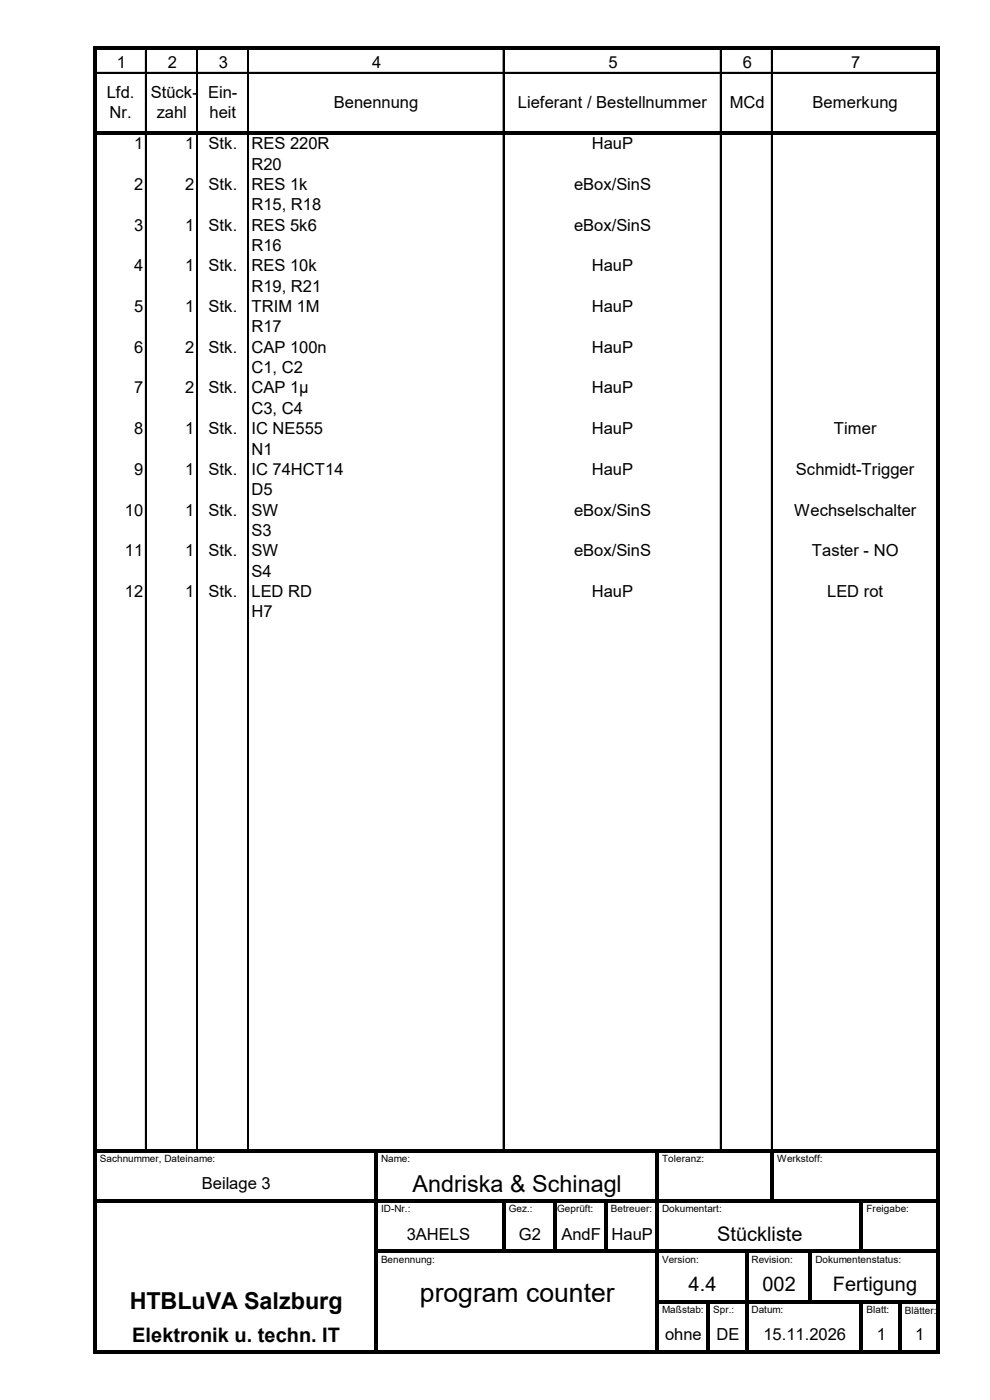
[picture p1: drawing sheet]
<svg xmlns="http://www.w3.org/2000/svg" width="210mm" height="297mm" viewBox="0 0 210 297" stroke-linecap="round" stroke-linejoin="round" font-family="sans-serif">
<defs><g id="words">
<text font-size="5.6" x="89.1" y="276.1">program counter</text>
<g font-size="5">
<text x="87.5" y="252.8">Andriska &amp; Schinagl</text>
<text x="27.5" y="277.8">HTBLuVA Salzburg</text>
</g>
<g font-size="4.2">
<text x="152.1" y="263.2">Stückliste</text>
<text x="146.1" y="273.9">4.4</text>
<text x="161.7" y="273.9">002</text>
<text x="176.7" y="273.9">Fertigung</text>
<text x="28.1" y="284.6">Elektronik u. techn. IT</text>
</g>
<g font-size="3.5">
<text x="24.8" y="14.4">1</text>
<text x="35.6" y="14.4">2</text>
<text x="46.4" y="14.4">3</text>
<text x="79" y="14.4">4</text>
<text x="129.1" y="14.4">5</text>
<text x="157.6" y="14.4">6</text>
<text x="180.6" y="14.4">7</text>
<text x="22.6" y="20.7">Lfd.</text>
<text x="32" y="20.7">Stück-</text>
<text x="44.2" y="20.7">Ein-</text>
<text x="70.8" y="22.9">Benennung</text>
<text x="109.9" y="22.9">Lieferant / Bestellnummer</text>
<text x="154.8" y="22.9">MCd</text>
<text x="172.4" y="22.9">Bemerkung</text>
<text x="23.2" y="25.1">Nr.</text>
<text x="33.3" y="25.1">zahl</text>
<text x="44.5" y="25.1">heit</text>
<text x="28.4" y="31.6">1</text>
<text x="39.3" y="31.6">1</text>
<text x="44.2" y="31.6">Stk.</text>
<text x="53.3" y="31.6">RES 220R</text>
<text x="53.3" y="36">R20</text>
<text x="125.5" y="31.6">HauP</text>
<text x="28.4" y="40.3">2</text>
<text x="39.3" y="40.3">2</text>
<text x="44.2" y="40.3">Stk.</text>
<text x="53.3" y="40.3">RES 1k</text>
<text x="121.8" y="40.3">eBox/SinS</text>
<text x="53.3" y="44.6">R15, R18</text>
<text x="28.4" y="48.9">3</text>
<text x="39.3" y="48.9">1</text>
<text x="44.2" y="48.9">Stk.</text>
<text x="53.3" y="48.9">RES 5k6</text>
<text x="53.3" y="53.3">R16</text>
<text x="121.8" y="48.9">eBox/SinS</text>
<text x="28.4" y="57.5">4</text>
<text x="39.3" y="57.5">1</text>
<text x="44.2" y="57.5">Stk.</text>
<text x="53.3" y="57.5">RES 10k</text>
<text x="125.5" y="57.5">HauP</text>
<text x="53.3" y="61.9">R19, R21</text>
<text x="28.4" y="66.2">5</text>
<text x="39.3" y="66.2">1</text>
<text x="44.2" y="66.2">Stk.</text>
<text x="53.3" y="66.2">TRIM 1M</text>
<text x="53.3" y="70.5">R17</text>
<text x="125.5" y="66.2">HauP</text>
<text x="28.4" y="74.8">6</text>
<text x="39.3" y="74.8">2</text>
<text x="44.2" y="74.8">Stk.</text>
<text x="53.3" y="74.8">CAP 100n</text>
<text x="125.5" y="74.8">HauP</text>
<text x="28.4" y="83.4">7</text>
<text x="39.3" y="83.4">2</text>
<text x="44.2" y="83.4">Stk.</text>
<text x="53.3" y="83.4">CAP 1µ</text>
<text x="53.3" y="79.2">C1, C2</text>
<text x="125.5" y="83.4">HauP</text>
<text x="53.3" y="87.8">C3, C4</text>
<text x="28.4" y="92.1">8</text>
<text x="39.3" y="92.1">1</text>
<text x="44.2" y="92.1">Stk.</text>
<text x="53.3" y="92.1">IC NE555</text>
<text x="125.5" y="92.1">HauP</text>
<text x="176.9" y="92.1">Timer</text>
<text x="28.4" y="100.7">9</text>
<text x="39.3" y="100.7">1</text>
<text x="44.2" y="100.7">Stk.</text>
<text x="53.3" y="96.5">N1</text>
<text x="53.3" y="100.7">IC 74HCT14</text>
<text x="125.5" y="100.7">HauP</text>
<text x="168.9" y="100.7">Schmidt-Trigger</text>
<text x="53.3" y="105.1">D5</text>
<text x="26.5" y="109.4">10</text>
<text x="39.3" y="109.4">1</text>
<text x="44.2" y="109.4">Stk.</text>
<text x="53.3" y="109.4">SW</text>
<text x="53.3" y="113.7">S3</text>
<text x="121.8" y="109.4">eBox/SinS</text>
<text x="168.4" y="109.4">Wechselschalter</text>
<text x="26.5" y="118">11</text>
<text x="39.3" y="118">1</text>
<text x="44.2" y="118">Stk.</text>
<text x="53.3" y="118">SW</text>
<text x="121.8" y="118">eBox/SinS</text>
<text x="172.2" y="118">Taster - NO</text>
<text x="53.3" y="122.4">S4</text>
<text x="26.5" y="126.6">12</text>
<text x="39.3" y="126.6">1</text>
<text x="44.2" y="126.6">Stk.</text>
<text x="53.3" y="126.6">LED RD</text>
<text x="53.3" y="131">H7</text>
<text x="125.5" y="126.6">HauP</text>
<text x="175.5" y="126.6">LED rot</text>
<text x="42.8" y="252.3">Beilage 3</text>
<text x="86.3" y="263">3AHELS</text>
<text x="110.1" y="263">G2</text>
<text x="119.1" y="263">AndF</text>
<text x="129.7" y="263">HauP</text>
<text x="141.1" y="284.3">ohne</text>
<text x="152" y="284.3">DE</text>
<text x="162" y="284.3">15.11.2026</text>
<text x="186" y="284.3">1</text>
<text x="194.1" y="284.3">1</text>
</g>
<g font-size="2.1">
<text x="21.2" y="246.5">Sachnummer, Dateiname:</text>
<text x="80.8" y="246.5">Name:</text>
<text x="140.5" y="246.5">Toleranz:</text>
<text x="164.8" y="246.5">Werkstoff:</text>
<text x="80.8" y="257.2">ID-Nr.:</text>
<text x="107.9" y="257.2">Gez.:</text>
<text x="118.2" y="257.2">Geprüft:</text>
<text x="129.6" y="257.2">Betreuer:</text>
<text x="140.5" y="257.2">Dokumentart:</text>
<text x="183.8" y="257.2">Freigabe:</text>
<text x="80.8" y="267.8">Benennung:</text>
<text x="140.5" y="267.8">Version:</text>
<text x="159.4" y="267.8">Revision:</text>
<text x="173" y="267.8">Dokumentenstatus:</text>
<text x="140.5" y="278.6">Maßstab:</text>
<text x="151.3" y="278.5">Spr.:</text>
<text x="159.4" y="278.5">Datum:</text>
<text x="183.8" y="278.5">Blatt:</text>
<text x="191.9" y="278.7">Blätter:</text>
</g>
</g></defs>
<g fill="none" stroke="#000" stroke-width=".21">
<path d="M20.5 15.3h178.1M30.8 10.5v17.3M41.7 10.5v17.3M52.5 10.5v17.3M106.7 10.5v17.3M152.8 10.5v17.3M163.6 10.5v17.3M30.8 28.6v215.2M41.7 28.6v215.2M52.5 28.6v215.2M106.7 28.6v215.2M152.8 28.6v215.2"/>
<path d="M163.6 28.6v215.2"/>
</g>
<g fill="none" stroke="#000" stroke-width=".34">
<path d="M20.5 15.5h178.2M31 10.5v17.4M41.8 10.5v17.4M52.7 10.5v17.4M106.9 10.5v17.4M152.9 10.5v17.4M163.8 10.5v17.4M31 28.5v215.3M41.8 28.5v215.3M52.7 28.5v215.3M106.9 28.5v215.3M152.9 28.5v215.3"/>
<path d="M163.8 28.5v215.3"/>
</g>
<g fill="#000">
<path d="M20.5 9.8h178.8v.7h-178.8z" fill-rule="evenodd"/>
<path d="M20.5 27.9h178.8v.6h-178.8z" fill-rule="evenodd"/>
<path d="M20.5 243.8h178.8v.7h-178.8z" fill-rule="evenodd"/>
<path d="M20.5 254.5h178.8v.6h-178.8z" fill-rule="evenodd"/>
<path d="M163.4 244.5h.7v10.6h-.7z" fill-rule="evenodd"/>
<path d="M80.1 265.1h119.2v.7h-119.2z" fill-rule="evenodd"/>
<path d="M106.5 255.1h.7v10.7h-.7z" fill-rule="evenodd"/>
<path d="M117.4 255.1h.7v10.7h-.7z" fill-rule="evenodd"/>
<path d="M128.2 255.1h.7v10.7h-.7z" fill-rule="evenodd"/>
<path d="M139.7 275.8h59.6v.7h-59.6z" fill-rule="evenodd"/>
<path d="M171.6 265.8h.6v10.7h-.6z" fill-rule="evenodd"/>
<path d="M182.4 255.1h.7v10.7h-.7z" fill-rule="evenodd"/>
<path d="M19.8 9.8h.7v277.3h-.7z" fill-rule="evenodd"/>
<path d="M20.5 286.5h178.8v.6h-178.8z" fill-rule="evenodd"/>
<path d="M79.4 244.5h.7v42.6h-.7z" fill-rule="evenodd"/>
<path d="M139 244.5h.7v42.6h-.7z" fill-rule="evenodd"/>
<path d="M149.9 276.5h.7v10.6h-.7z" fill-rule="evenodd"/>
<path d="M158 265.8h.7v21.3h-.7z" fill-rule="evenodd"/>
<path d="M182.4 276.5h.7v10.6h-.7z" fill-rule="evenodd"/>
<path d="M190.5 276.5h.7v10.6h-.7z" fill-rule="evenodd"/>
<path d="M198.7 10.5h.6v276.6h-.6z" fill-rule="evenodd"/>
</g>
<use href="#words"/>
</svg>
